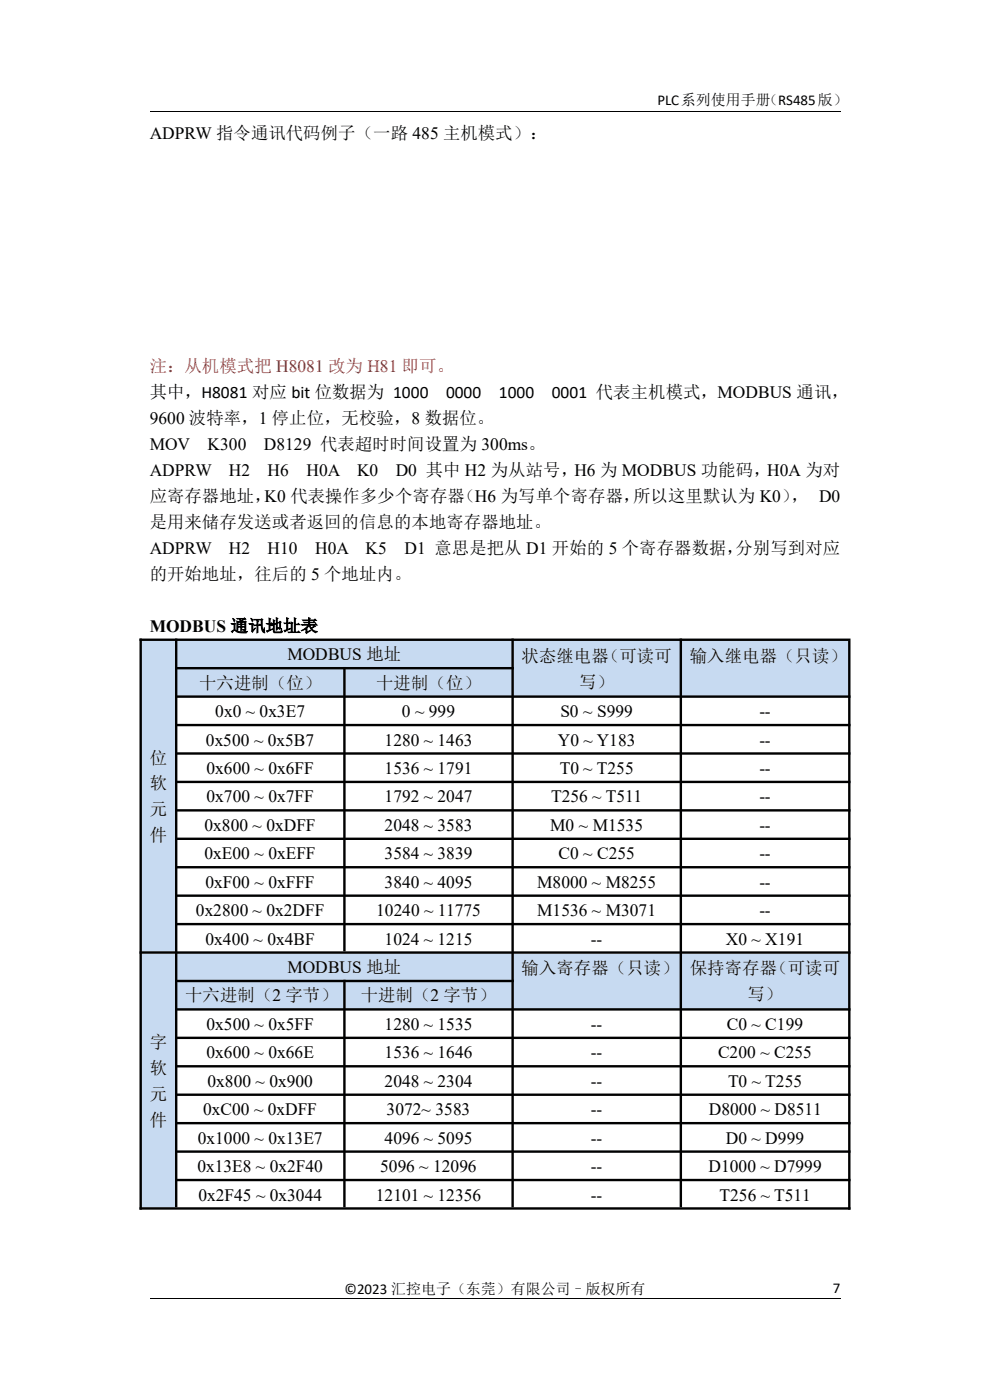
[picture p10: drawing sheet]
<svg xmlns="http://www.w3.org/2000/svg" width="210mm" height="297mm" viewBox="0 0 210 297" stroke-linecap="round" stroke-linejoin="round" font-family="sans-serif">
<defs><g id="words">
<g font-size="3.7">
<text x="31.7" y="29.5">ADPRW 指令通讯代码例子（一路 485 主机模式）：</text>
<text x="31.7" y="84.5">其中，H8081 对应 bit 位数据为 1000</text>
<text x="94.6" y="84.5">0000</text>
<text x="105.8" y="84.5">1000</text>
<text x="117.1" y="84.5">0001 代表主机模式，MODBUS 通讯，</text>
<text x="31.7" y="90">9600 波特率，1 停止位，无校验，8 数据位。</text>
<text x="31.7" y="95.5">MOV</text>
<text x="44" y="95.5">K300</text>
<text x="56" y="95.5">D8129 代表超时时间设置为 300ms。</text>
<text x="31.7" y="101">ADPRW</text>
<text x="48.6" y="101">H2</text>
<text x="56.8" y="101">H6</text>
<text x="65" y="101">H0A</text>
<text x="75.7" y="101">K0</text>
<text x="83.9" y="101">D0 其中 H2 为从站号，H6 为 MODBUS 功能码，H0A 为对</text>
<text x="31.7" y="106.5">应寄存器地址，K0 代表操作多少个寄存器（H6 为写单个寄存器，所以这里默认为 K0）， D0</text>
<text x="31.7" y="112">是用来储存发送或者返回的信息的本地寄存器地址。</text>
<text x="31.7" y="117.5">ADPRW</text>
<text x="48.6" y="117.5">H2</text>
<text x="56.8" y="117.5">H10</text>
<text x="66.9" y="117.5">H0A</text>
<text x="77.6" y="117.5">K5</text>
<text x="85.8" y="117.5">D1 意思是把从 D1 开始的 5 个寄存器数据，</text>
<text x="156" y="117.5">分别写到对应</text>
<text x="31.7" y="123">的开始地址，往后的 5 个地址内。</text>
<text x="31.7" y="134">MODBUS 通讯地址表</text>
<text x="61" y="140.1">MODBUS 地址</text>
<text x="110.7" y="140.4">状态继电器（可读可</text>
<text x="146.3" y="140.4">输入继电器（只读）</text>
<text x="42.2" y="146.1">十六进制（位）</text>
<text x="79.8" y="146.1">十进制（位）</text>
<text x="122.9" y="145.9">写）</text>
<text x="45.7" y="152.1">0x0 ~ 0x3E7</text>
<text x="85.3" y="152.1">0 ~ 999</text>
<text x="118.9" y="152.1">S0 ~ S999</text>
<text x="161.1" y="152.1">--</text>
<text x="31.7" y="162">位</text>
<text x="43.7" y="158.2">0x500 ~ 0x5B7</text>
<text x="81.6" y="158.2">1280 ~ 1463</text>
<text x="118.3" y="158.2">Y0 ~ Y183</text>
<text x="161.1" y="158.2">--</text>
<text x="31.7" y="167.5">软</text>
<text x="43.8" y="164.2">0x600 ~ 0x6FF</text>
<text x="81.6" y="164.2">1536 ~ 1791</text>
<text x="118.7" y="164.2">T0 ~ T255</text>
<text x="161.1" y="164.2">--</text>
<text x="31.7" y="173">元</text>
<text x="43.8" y="170.2">0x700 ~ 0x7FF</text>
<text x="81.6" y="170.2">1792 ~ 2047</text>
<text x="116.9" y="170.2">T256 ~ T511</text>
<text x="161.1" y="170.2">--</text>
<text x="31.7" y="178.5">件</text>
<text x="43.4" y="176.3">0x800 ~ 0xDFF</text>
<text x="81.6" y="176.3">2048 ~ 3583</text>
<text x="116.7" y="176.3">M0 ~ M1535</text>
<text x="161.1" y="176.3">--</text>
<text x="43.4" y="182.3">0xE00 ~ 0xEFF</text>
<text x="81.6" y="182.3">3584 ~ 3839</text>
<text x="118.5" y="182.3">C0 ~ C255</text>
<text x="161.1" y="182.3">--</text>
<text x="43.6" y="188.3">0xF00 ~ 0xFFF</text>
<text x="81.6" y="188.3">3840 ~ 4095</text>
<text x="114" y="188.3">M8000 ~ M8255</text>
<text x="161.1" y="188.3">--</text>
<text x="41.6" y="194.4">0x2800 ~ 0x2DFF</text>
<text x="79.8" y="194.4">10240 ~ 11775</text>
<text x="114" y="194.4">M1536 ~ M3071</text>
<text x="161.1" y="194.4">--</text>
<text x="43.6" y="200.4">0x400 ~ 0x4BF</text>
<text x="81.6" y="200.4">1024 ~ 1215</text>
<text x="125.3" y="200.4">--</text>
<text x="154" y="200.4">X0 ~ X191</text>
<text x="61" y="206.4">MODBUS 地址</text>
<text x="110.7" y="206.7">输入寄存器（只读）</text>
<text x="146.3" y="206.7">保持寄存器（可读可</text>
<text x="39.3" y="212.4">十六进制（2 字节）</text>
<text x="76.5" y="212.4">十进制（2 字节）</text>
<text x="158.6" y="212.2">写）</text>
<text x="43.8" y="218.5">0x500 ~ 0x5FF</text>
<text x="81.6" y="218.5">1280 ~ 1535</text>
<text x="125.3" y="218.5">--</text>
<text x="154.2" y="218.5">C0 ~ C199</text>
<text x="31.7" y="222.3">字</text>
<text x="31.7" y="227.8">软</text>
<text x="43.8" y="224.5">0x600 ~ 0x66E</text>
<text x="81.6" y="224.5">1536 ~ 1646</text>
<text x="125.3" y="224.5">--</text>
<text x="152.3" y="224.5">C200 ~ C255</text>
<text x="31.7" y="233.3">元</text>
<text x="44" y="230.6">0x800 ~ 0x900</text>
<text x="81.6" y="230.6">2048 ~ 2304</text>
<text x="125.3" y="230.6">--</text>
<text x="154.4" y="230.6">T0 ~ T255</text>
<text x="31.7" y="238.8">件</text>
<text x="43.1" y="236.6">0xC00 ~ 0xDFF</text>
<text x="82" y="236.6">3072~ 3583</text>
<text x="125.3" y="236.6">--</text>
<text x="150.4" y="236.6">D8000 ~ D8511</text>
<text x="42" y="242.6">0x1000 ~ 0x13E7</text>
<text x="81.6" y="242.6">4096 ~ 5095</text>
<text x="125.3" y="242.6">--</text>
<text x="154" y="242.6">D0 ~ D999</text>
<text x="41.9" y="248.6">0x13E8 ~ 0x2F40</text>
<text x="80.6" y="248.6">5096 ~ 12096</text>
<text x="125.3" y="248.6">--</text>
<text x="150.3" y="248.6">D1000 ~ D7999</text>
<text x="42.1" y="254.7">0x2F45 ~ 0x3044</text>
<text x="79.7" y="254.7">12101 ~ 12356</text>
<text x="125.3" y="254.7">--</text>
<text x="152.7" y="254.7">T256 ~ T511</text>
</g>
<text font-size="3.7" fill="#f00" x="31.7" y="79">注：从机模式把 H8081 改为 H81 即可。</text>
<g font-size="3.2">
<text x="139.4" y="22.3">PLC系列使用手册</text>
<text x="161.9" y="22.3">（RS485版）</text>
<text x="73.1" y="274.5">©2023 汇控电子（东莞）有限公司–版权所有</text>
<text x="176.7" y="274.3">7</text>
</g>
</g></defs>
<path d="M31.7 23.7h146.6M31.7 275.5h146.6" fill="none" stroke="#000" stroke-width=".21"/>
<g fill="#c7daf1">
<path d="M30.1 136h7.1v65.9h-7.1z" fill-rule="evenodd"/>
<path d="M37.6 136h70.9v5.5h-70.9z" fill-rule="evenodd"/>
<path d="M109 136h35.2v11.6h-35.2z" fill-rule="evenodd"/>
<path d="M144.7 136h35.3v11.6h-35.3z" fill-rule="evenodd"/>
<path d="M37.6 142h35.2v5.6h-35.2z" fill-rule="evenodd"/>
<path d="M73.3 142h35.2v5.6h-35.2z" fill-rule="evenodd"/>
<path d="M30.1 202.3h7.1v53.9h-7.1z" fill-rule="evenodd"/>
<path d="M37.6 202.3h70.9v5.6h-70.9z" fill-rule="evenodd"/>
<path d="M109 202.3h35.2v11.6h-35.2z" fill-rule="evenodd"/>
<path d="M144.7 202.3h35.3v11.6h-35.3z" fill-rule="evenodd"/>
<path d="M37.6 208.4h35.2v5.5h-35.2z" fill-rule="evenodd"/>
<path d="M73.3 208.4h35.2v5.5h-35.2z" fill-rule="evenodd"/>
</g>
<g fill="none" stroke="#000" stroke-width=".51">
<path d="M29.6 135.7h150.8M29.8 135.5v121.1M37.4 135.5v120.6M108.7 135.5v120.6M144.4 135.5v120.6M180.2 136v120.6M37.1 141.8h71.9M37.1 147.8h143.3M37.1 153.8h143.3M37.1 159.9h143.3M73.1 141.5v60.3M37.1 165.9h143.3"/>
<path d="M37.1 171.9h143.3M37.1 177.9h143.3M37.1 184h143.3M37.1 190h143.3M37.1 196h143.3M29.6 202.1h150.8M37.1 208.1h71.9M37.1 214.1h143.3M73.1 207.9v48.2M37.1 220.2h143.3M37.1 226.2h143.3M37.1 232.2h143.3"/>
<path d="M37.1 238.3h143.3M29.6 256.4h150.8M37.1 244.3h143.3M37.1 250.3h143.3"/>
</g>
<use href="#words"/>
</svg>
